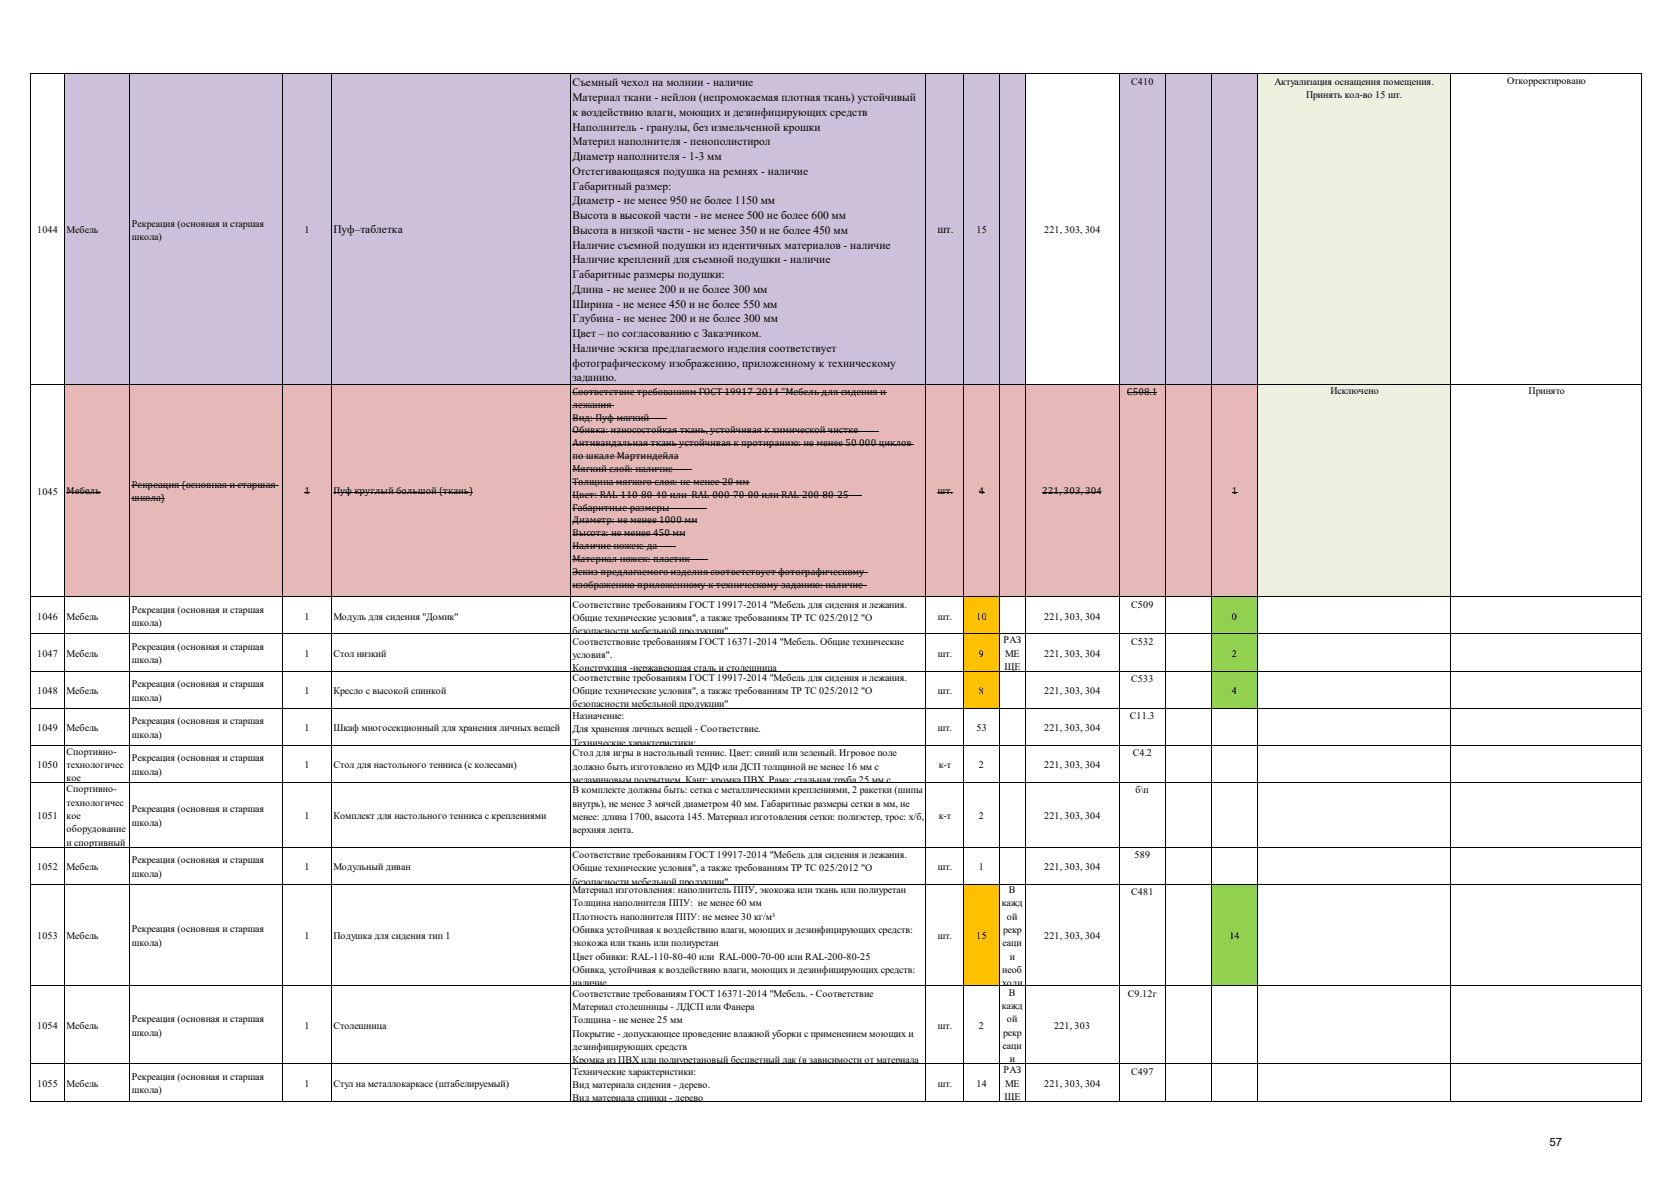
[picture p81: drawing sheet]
<svg xmlns="http://www.w3.org/2000/svg" width="297mm" height="210mm" viewBox="0 0 297 210" stroke-linecap="round" stroke-linejoin="round" font-family="sans-serif">
<defs><g id="words">
<g font-size="2">
<text x="101.8" y="15.3">Съемный чехол на молнии - наличие</text>
<text x="101.8" y="18">Материал ткани - нейлон (непромокаемая плотная ткань) устойчивый</text>
<text x="101.8" y="20.6">к воздействию влаги, моющих и дезинфицирующих средств</text>
<text x="101.8" y="23.2">Наполнитель - гранулы, без измельченной крошки</text>
<text x="101.8" y="25.8">Материл наполнителя - пенополистирол</text>
<text x="101.8" y="28.5">Диаметр наполнителя - 1-3 мм</text>
<text x="101.8" y="31.1">Отстегивающаяся подушка на ремнях - наличие</text>
<text x="101.8" y="33.7">Габаритный размер:</text>
<text x="59.3" y="41.5">Пуф–таблетка</text>
<text x="101.8" y="36.3">Диаметр - не менее 950 не более 1150 мм</text>
<text x="101.8" y="39">Высота в высокой части - не менее 500 не более 600 мм</text>
<text x="101.8" y="41.6">Высота в низкой части - не менее 350 и не более 450 мм</text>
<text x="166.6" y="41.4">шт.</text>
<text x="101.8" y="44.2">Наличие съемной подушки из идентичных материалов - наличие</text>
<text x="101.8" y="46.8">Наличие креплений для съемной подушки - наличие</text>
<text x="101.8" y="49.5">Габаритные размеры подушки:</text>
<text x="101.8" y="52.1">Длина - не менее 200 и не более 300 мм</text>
<text x="101.8" y="54.7">Ширина - не менее 450 и не более 550 мм</text>
<text x="101.8" y="57.3">Глубина - не менее 200 и не более 300 мм</text>
<text x="101.8" y="60">Цвет – по согласованию с Заказчиком.</text>
<text x="101.8" y="62.6">Наличие эскиза предлагаемого изделия соответствует</text>
<text x="101.8" y="65.2">фотографическому изображению, приложенному к техническому</text>
<text x="101.8" y="67.8">заданию.</text>
<text x="275.4" y="203.8">57</text>
</g>
<g font-size="1.8">
<text x="201.1" y="15.1">С410</text>
<text x="226.6" y="15.1">Актуализация оснащения помещения.</text>
<text x="232.2" y="17.4">Принять кол-во 15 шт.</text>
<text x="267.9" y="14.9">Откорректировано</text>
<text x="6.6" y="41.5">1044</text>
<text x="11.8" y="41.5">Мебель</text>
<text x="23.4" y="40.3">Рекреация (основная и старшая</text>
<text x="54.1" y="41.5">1</text>
<text x="173.6" y="41.5">15</text>
<text x="185.6" y="41.5">221, 303, 304</text>
<text x="23.4" y="42.7">школа)</text>
<text x="101.8" y="70.2">Cоответствие требованиям ГОСТ 19917-2014 &quot;Мебель для сидения и</text>
<text x="200.3" y="70.2">С508.1</text>
<text x="236.5" y="70.1">Исключено</text>
<text x="271.7" y="70.1">Принято</text>
<text x="101.8" y="72.5">лежания</text>
<text x="101.8" y="74.8">Вид: Пуф мягкий</text>
<text x="101.8" y="77.1">Обивка: износостойкая ткань, устойчивая к химической чистке</text>
<text x="101.8" y="79.3">Антивандальная ткань устойчивая к протиранию: не менее 50 000 циклов</text>
<text x="101.8" y="81.6">по шкале Мартиндейла</text>
<text x="101.8" y="83.9">Мягкий слой: наличие</text>
<text x="6.6" y="88">1045</text>
<text x="11.8" y="87.9">Мебель</text>
<text x="23.4" y="86.8">Рекреация (основная и старшая</text>
<text x="23.4" y="89.1">школа)</text>
<text x="54.1" y="87.9">1</text>
<text x="59.3" y="87.9">Пуф круглый большой (ткань)</text>
<text x="101.8" y="86.2">Толщина мягкого слоя: не менее 20 мм</text>
<text x="101.8" y="88.5">Цвет: RAL-110-80-40 или RAL-000-70-00 или RAL-200-80-25</text>
<text x="166.6" y="87.9">шт.</text>
<text x="174" y="87.9">4</text>
<text x="185.2" y="87.9">221, 303, 304</text>
<text x="218.9" y="87.9">1</text>
<text x="101.8" y="90.8">Габаритные размеры</text>
<text x="101.8" y="93.1">Диаметр: не менее 1000 мм</text>
<text x="101.8" y="95.3">Высота: не менее 450 мм</text>
<text x="101.8" y="97.6">Наличие ножек: да</text>
<text x="101.8" y="99.9">Материал ножек: пластик</text>
<text x="101.8" y="102.2">Эскиз предлагаемого изделия соответствует фотографическому</text>
<text x="101.8" y="104.5">изображению приложенному к техническому заданию: наличие</text>
<text x="6.6" y="110.2">1046</text>
<text x="11.8" y="110.2">Мебель</text>
<text x="23.4" y="109">Рекреация (основная и старшая</text>
<text x="23.4" y="111.3">школа)</text>
<text x="54.1" y="110.2">1</text>
<text x="59.3" y="110.2">Модуль для сидения &quot;Домик&quot;</text>
<text x="101.8" y="112.8">безопасности мебельной продукции&quot;</text>
<text x="101.8" y="108">Cоответствие требованиям ГОСТ 19917-2014 &quot;Мебель для сидения и лежания.</text>
<text x="101.8" y="110.4">Общие технические условия&quot;, а также требованиям ТР ТС 025/2012 &quot;О</text>
<text x="166.7" y="110.2">шт.</text>
<text x="173.6" y="110.2">10</text>
<text x="185.6" y="110.2">221, 303, 304</text>
<text x="201.1" y="108">С509</text>
<text x="218.9" y="110.2">0</text>
<text x="6.6" y="116.8">1047</text>
<text x="11.8" y="116.8">Мебель</text>
<text x="23.4" y="115.6">Рекреация (основная и старшая</text>
<text x="23.4" y="117.9">школа)</text>
<text x="54.1" y="116.8">1</text>
<text x="59.3" y="116.8">Стол низкий</text>
<text x="101.8" y="119.4">Конструкция -нержавеющая сталь и столешница</text>
<text x="101.8" y="114.6">Соответствовие требованиям ГОСТ 16371-2014 &quot;Мебель. Общие технические</text>
<text x="101.8" y="117">условия&quot;.</text>
<text x="166.7" y="116.8">шт.</text>
<text x="174" y="116.8">9</text>
<text x="178.4" y="114.4">РАЗ</text>
<text x="178.6" y="119.1">ЩЕ</text>
<text x="178.6" y="116.8">МЕ</text>
<text x="185.6" y="116.8">221, 303, 304</text>
<text x="201.1" y="114.6">С532</text>
<text x="218.9" y="116.8">2</text>
<text x="6.6" y="123.4">1048</text>
<text x="11.8" y="123.4">Мебель</text>
<text x="23.4" y="122.2">Рекреация (основная и старшая</text>
<text x="23.4" y="124.5">школа)</text>
<text x="54.1" y="123.4">1</text>
<text x="59.3" y="123.4">Кресло с высокой спинкой</text>
<text x="101.8" y="121">Cоответствие требованиям ГОСТ 19917-2014 &quot;Мебель для сидения и лежания.</text>
<text x="101.8" y="123.4">Общие технические условия&quot;, а также требованиям ТР ТС 025/2012 &quot;О</text>
<text x="101.8" y="125.7">безопасности мебельной продукции&quot;</text>
<text x="166.7" y="123.4">шт.</text>
<text x="174" y="123.4">8</text>
<text x="185.6" y="123.4">221, 303, 304</text>
<text x="201.1" y="121.2">С533</text>
<text x="218.9" y="123.4">4</text>
<text x="6.6" y="130">1049</text>
<text x="11.8" y="130">Мебель</text>
<text x="23.4" y="128.8">Рекреация (основная и старшая</text>
<text x="23.4" y="131.2">школа)</text>
<text x="54.1" y="130">1</text>
<text x="59.3" y="130">Шкаф многосекционный для хранения личных вещей</text>
<text x="101.8" y="127.9">Назначение:</text>
<text x="101.8" y="130.2">Для хранения личных вещей - Соответствие.</text>
<text x="166.7" y="130">шт.</text>
<text x="173.6" y="130">53</text>
<text x="185.6" y="130">221, 303, 304</text>
<text x="200.8" y="127.9">С11.3</text>
<text x="6.6" y="136.6">1050</text>
<text x="11.8" y="134.2">Спортивно-</text>
<text x="11.8" y="136.6">технологичес</text>
<text x="23.4" y="135.4">Рекреация (основная и старшая</text>
<text x="23.4" y="137.8">школа)</text>
<text x="54.1" y="136.6">1</text>
<text x="59.3" y="136.6">Стол для настольного тенниса (с колесами)</text>
<text x="101.8" y="132.6">Технические характеристики:</text>
<text x="101.8" y="134.5">Стол для игры в настольный теннис. Цвет: синий или зеленый. Игровое поле</text>
<text x="101.8" y="136.8">должно быть изготовлено из МДФ или ДСП толщиной не менее 16 мм с</text>
<text x="166.9" y="136.6">к-т</text>
<text x="174" y="136.6">2</text>
<text x="185.6" y="136.6">221, 303, 304</text>
<text x="201.3" y="134.5">С4.2</text>
<text x="11.8" y="138.9">кое</text>
<text x="11.8" y="140.9">Спортивно-</text>
<text x="11.8" y="143.3">технологичес</text>
<text x="101.8" y="139.2">меламиновым покрытием Кант: кромка ПВХ Рама: стальная труба 25 мм с</text>
<text x="101.8" y="141.1">В комплекте должны быть: сетка с металлическими креплениями, 2 ракетки (шипы</text>
<text x="101.8" y="143.4">внутрь), не менее 3 мячей диаметром 40 мм. Габаритные размеры сетки в мм, не</text>
<text x="201.8" y="141.1">б\п</text>
<text x="6.6" y="145.6">1051</text>
<text x="11.8" y="145.6">кое</text>
<text x="11.8" y="148">оборудование</text>
<text x="23.4" y="144.4">Рекреация (основная и старшая</text>
<text x="23.4" y="146.8">школа)</text>
<text x="54.1" y="145.6">1</text>
<text x="59.3" y="145.6">Комплект для настольного тенниса с креплениями</text>
<text x="101.8" y="145.8">менее: длина 1700, высота 145. Материал изготовления сетки: полиэстер, трос: х/б,</text>
<text x="101.8" y="148.2">верхняя лента.</text>
<text x="166.9" y="145.6">к-т</text>
<text x="174" y="145.6">2</text>
<text x="185.6" y="145.6">221, 303, 304</text>
<text x="6.6" y="154.7">1052</text>
<text x="11.8" y="154.7">Мебель</text>
<text x="11.8" y="150.4">и спортивный</text>
<text x="23.4" y="153.5">Рекреация (основная и старшая</text>
<text x="23.4" y="155.9">школа)</text>
<text x="54.1" y="154.7">1</text>
<text x="59.3" y="154.7">Модульный диван</text>
<text x="101.8" y="152.6">Cоответствие требованиям ГОСТ 19917-2014 &quot;Мебель для сидения и лежания.</text>
<text x="101.8" y="154.9">Общие технические условия&quot;, а также требованиям ТР ТС 025/2012 &quot;О</text>
<text x="166.7" y="154.7">шт.</text>
<text x="174" y="154.7">1</text>
<text x="185.6" y="154.7">221, 303, 304</text>
<text x="201.7" y="152.6">589</text>
<text x="101.8" y="157.3">безопасности мебельной продукции&quot;</text>
<text x="101.8" y="158.8">Материал изготовления: наполнитель ППУ, экокожа или ткань или полиуретан</text>
<text x="101.8" y="161.1">Толщина наполнителя ППУ: не менее 60 мм</text>
<text x="178" y="161.1">кажд</text>
<text x="179.3" y="158.8">В</text>
<text x="201.1" y="159.2">С481</text>
<text x="6.6" y="167">1053</text>
<text x="11.8" y="167">Мебель</text>
<text x="23.4" y="165.8">Рекреация (основная и старшая</text>
<text x="54.1" y="167">1</text>
<text x="59.3" y="167">Подушка для сидения тип 1</text>
<text x="101.8" y="163.5">Плотность наполнителя ППУ: не менее 30 кг/м³</text>
<text x="101.8" y="165.9">Обивка устойчивая к воздействию влаги, моющих и дезинфицирующих средств:</text>
<text x="166.7" y="167">шт.</text>
<text x="173.6" y="167">15</text>
<text x="178.3" y="165.9">рекр</text>
<text x="179" y="163.5">ой</text>
<text x="185.6" y="167">221, 303, 304</text>
<text x="218.5" y="167">14</text>
<text x="23.4" y="168.2">школа)</text>
<text x="101.8" y="168.2">экокожа или ткань или полиуретан</text>
<text x="101.8" y="170.6">Цвет обивки: RAL-110-80-40 или RAL-000-70-00 или RAL-200-80-25</text>
<text x="101.8" y="173">Обивка, устойчивая к воздействию влаги, моющих и дезинфицирующих средств:</text>
<text x="178.1" y="173">необ</text>
<text x="178.2" y="168.2">еаци</text>
<text x="179.5" y="170.6">и</text>
<text x="101.8" y="175.3">наличие</text>
<text x="101.8" y="177.2">Соответствие требованиям ГОСТ 16371-2014 &quot;Мебель. - Соответствие</text>
<text x="101.8" y="179.6">Материал столешницы - ЛДСП или Фанера</text>
<text x="178" y="179.4">кажд</text>
<text x="178.1" y="175.3">ходи</text>
<text x="179.3" y="177">В</text>
<text x="200.5" y="177.2">С9.12г</text>
<text x="6.6" y="183">1054</text>
<text x="11.8" y="183">Мебель</text>
<text x="23.4" y="181.8">Рекреация (основная и старшая</text>
<text x="23.4" y="184.2">школа)</text>
<text x="54.1" y="183">1</text>
<text x="59.3" y="183">Столешница</text>
<text x="101.8" y="182">Толщина - не менее 25 мм</text>
<text x="101.8" y="184.3">Покрытие - допускающее проведение влажной уборки с применением моющих и</text>
<text x="166.7" y="183">шт.</text>
<text x="174" y="183">2</text>
<text x="178.3" y="184.2">рекр</text>
<text x="179" y="181.8">ой</text>
<text x="187.4" y="183">221, 303</text>
<text x="101.8" y="189.1">Кромка из ПВХ или полиуретановый бесцветный лак (в зависимости от материала</text>
<text x="101.8" y="186.7">дезинфицирующих средств</text>
<text x="101.8" y="191.1">Технические характеристики:</text>
<text x="178.2" y="186.5">еаци</text>
<text x="178.4" y="190.8">РАЗ</text>
<text x="179.5" y="188.9">и</text>
<text x="201.1" y="191.1">С497</text>
<text x="6.6" y="193.2">1055</text>
<text x="11.8" y="193.2">Мебель</text>
<text x="23.4" y="192">Рекреация (основная и старшая</text>
<text x="23.4" y="194.4">школа)</text>
<text x="54.1" y="193.2">1</text>
<text x="59.3" y="193.2">Стул на металлокаркасе (штабелируемый)</text>
<text x="101.8" y="193.5">Вид материала сидения - дерево.</text>
<text x="101.8" y="195.8">Вид материала спинки - дерево</text>
<text x="166.7" y="193.2">шт.</text>
<text x="173.6" y="193.2">14</text>
<text x="178.6" y="195.6">ЩЕ</text>
<text x="178.6" y="193.2">МЕ</text>
<text x="185.6" y="193.2">221, 303, 304</text>
</g>
</g></defs>
<g fill="#ccc0da">
<path d="M11.4 13.3h170.9v55.1h-170.9z"/>
<path d="M199 13.3h24.6v55.1h-24.6z"/>
</g>
<path d="M223.5 13.3h34.4v55.1h-34.4z" fill="#ebf1de"/>
<path d="M11.4 68.3h212.2v37.9h-212.2z" fill-rule="evenodd" fill="#e6b8b7"/>
<path d="M223.5 68.3h34.4v37.9h-34.4z" fill-rule="evenodd" fill="#ebf1de"/>
<path d="M171.3 106.1h6.4v6.7h-6.4z" fill-rule="evenodd" fill="#ffc000"/>
<path d="M215.3 106.1h8.3v6.7h-8.3z" fill-rule="evenodd" fill="#92d050"/>
<path d="M171.3 112.7h6.4v6.7h-6.4z" fill-rule="evenodd" fill="#ffc000"/>
<path d="M215.3 112.7h8.3v6.7h-8.3z" fill-rule="evenodd" fill="#92d050"/>
<path d="M171.3 119.3h6.4v6.7h-6.4z" fill-rule="evenodd" fill="#ffc000"/>
<path d="M215.3 119.3h8.3v6.7h-8.3z" fill-rule="evenodd" fill="#92d050"/>
<path d="M171.3 157.2h6.4v18.1h-6.4z" fill-rule="evenodd" fill="#ffc000"/>
<path d="M215.3 157.2h8.3v18.1h-8.3z" fill-rule="evenodd" fill="#92d050"/>
<g fill="none" stroke="#000" stroke-width=".18">
<path d="M5.5 13v182.8M5.6 13.1h286.2M11.4 13.2v182.6M23 13.2v182.6M50.3 13.2v182.6M58.8 13.2v182.6M101.3 13.2v182.6M164.6 13.2v182.6M171.3 13.2v182.6M177.6 13.2v182.6M182.2 13.2v182.6M199 13.2v182.6"/>
<path d="M207.1 13.2v182.6M215.3 13.2v182.6M223.5 13.2v182.6M257.8 13.2v182.6M291.8 13.2v182.6M5.6 68.3h286.2M101.8 69.8h55.9M101.8 72.1h7.4M101.8 74.4h16.8M101.8 76.7h54.4M101.8 79h60.7M200.3 69.8h5.3"/>
<path d="M11.8 87.5h6.1M23.4 86.4h26.2M23.4 88.7h5.9M59.3 87.5h24.7M101.8 81.2h18.9M101.8 83.5h21.2M101.8 85.8h31.5M101.8 88.1h51.5M101.8 90.4h23.9M101.8 92.7h22.1M101.8 95h20M101.8 97.2h18.3"/>
<path d="M101.8 99.5h24M166.6 87.5h2.7M185.2 87.5h10.4M5.6 106.1h286.2M5.6 112.7h286.2M5.6 119.3h286.2M101.8 101.8h52.5M101.8 104.1h52.4M5.6 125.9h286.2M5.6 132.5h286.2M5.6 139.1h286.2M5.6 150.6h286.2"/>
<path d="M5.6 157.2h286.2M5.6 175.3h286.2M5.6 189.1h286.2M5.6 195.8h286.2"/>
</g>
<path d="M54.1 87.5h1zM174 87.5h1zM218.9 87.5h1z" fill="#000"/>
<use href="#words"/>
</svg>
